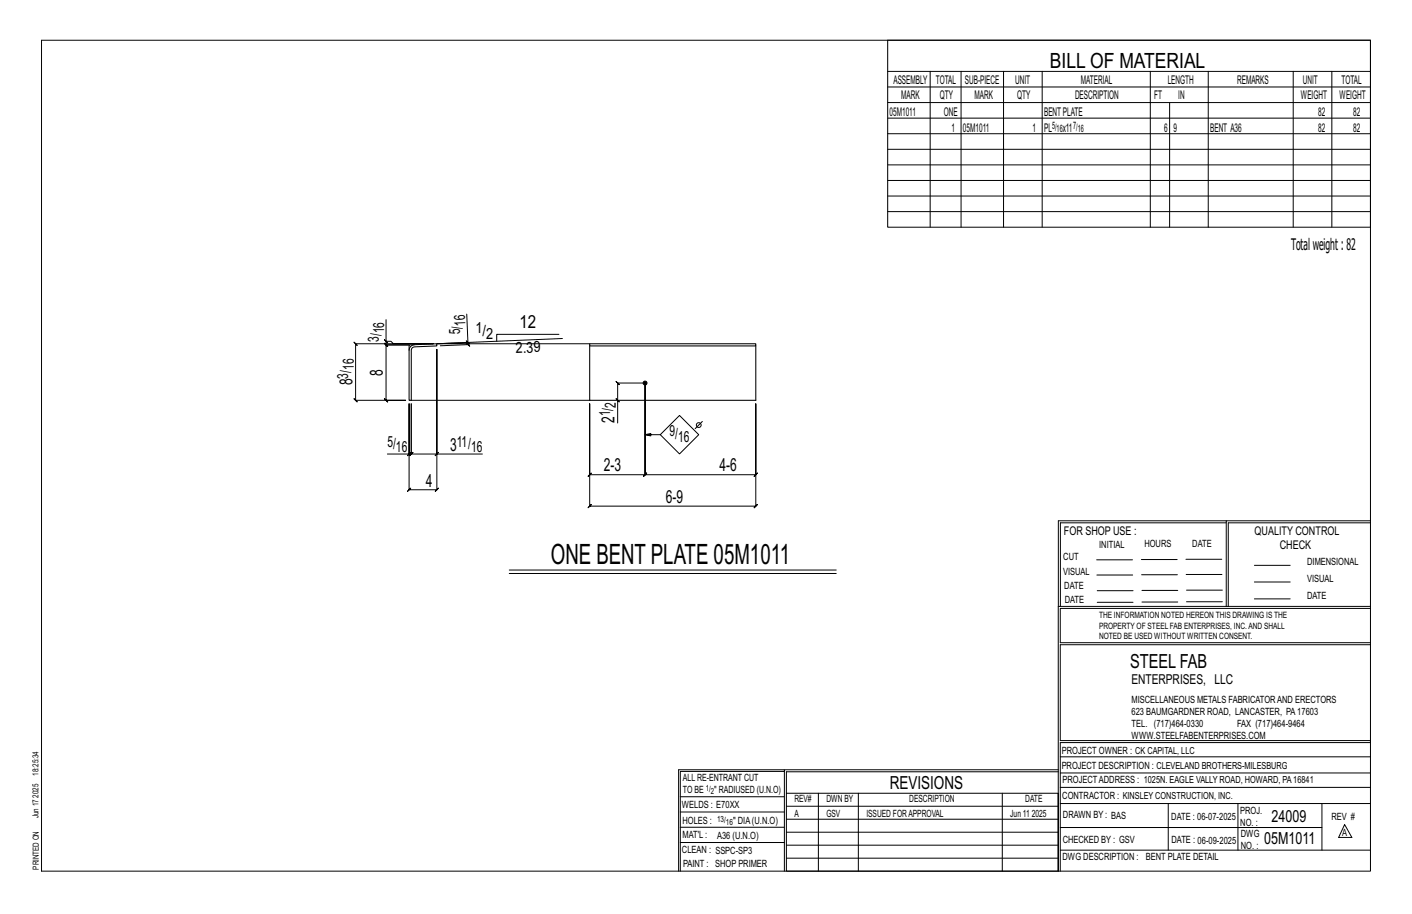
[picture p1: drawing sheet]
<svg xmlns="http://www.w3.org/2000/svg" width="432mm" height="279mm" viewBox="0 0 432 279" stroke-linecap="round" stroke-linejoin="round" font-family="sans-serif">
<defs><g id="words">
<text font-size="8.6" x="168.4" y="172.3">ONE BENT PLATE 05M1011</text>
<text font-size="6.4" x="321.1" y="20.7">BILL OF MATERIAL</text>
<text font-size="5.9" x="345.6" y="204.1">STEEL FAB</text>
<g font-size="5.5">
<text x="158.9" y="100.2">12</text>
<text x="107.8" y="117.8" transform="rotate(-90 107.8 117.8)">8</text>
<text x="117.1" y="114.9" transform="rotate(-90 117.1 114.9)">8</text>
<text x="187.9" y="129.3" transform="rotate(-90 187.9 129.3)">2</text>
<text x="137.6" y="137.8">3</text>
<text x="130.3" y="148.7">4</text>
<text x="184.7" y="144.1">2-3</text>
<text x="220" y="144.1">4-6</text>
<text x="203.6" y="153.7">6-9</text>
<text x="272.2" y="241.1">REVISIONS</text>
</g>
<g font-size="5.1">
<text x="388.9" y="251.3">24009</text>
<text x="386.6" y="258.1">05M1011</text>
</g>
<text font-size="4.9" x="394.8" y="76.4">Totalweight : 82</text>
<g font-size="4.7">
<text x="117.5" y="101.9" transform="rotate(-90 117.5 101.9)">16</text>
<text x="142.3" y="99.5" transform="rotate(-92 142.3 99.5)">16</text>
<text x="145.4" y="101.9">1/</text>
<text x="115.8" y="104.6" transform="rotate(-90 115.8 104.6)">3/</text>
<text x="140.8" y="102.2" transform="rotate(-92 140.8 102.2)">5/</text>
<text x="148.7" y="103.5">2</text>
<text x="157.8" y="107.9" transform="rotate(-2 157.8 107.9)">2.39</text>
<text x="108.2" y="113.1" transform="rotate(-90 108.2 113.1)">16</text>
<text x="106.5" y="115.8" transform="rotate(-90 106.5 115.8)">3/</text>
<text x="188.3" y="124.6" transform="rotate(-90 188.3 124.6)">2</text>
<text x="186.6" y="127.3" transform="rotate(-90 186.6 127.3)">1/</text>
<text x="118.5" y="136.6">5/</text>
<text x="139.7" y="136.6">11/</text>
<text x="204.8" y="133.4">9/</text>
<text x="207.4" y="135.1">16</text>
<text x="121.1" y="138.2">16</text>
<text x="144" y="138.2">16</text>
</g>
<text font-size="4.2" x="346" y="209.1">ENTERPRISES, LLC</text>
<g font-size="3.7">
<text x="273.2" y="25.6">ASSEMBLY</text>
<text x="286.2" y="25.6">TOTAL</text>
<text x="295.1" y="25.6">SUB-PIECE</text>
<text x="310.4" y="25.6">UNIT</text>
<text x="330.5" y="25.6">MATERIAL</text>
<text x="357.1" y="25.6">LENGTH</text>
<text x="378.3" y="25.6">REMARKS</text>
<text x="398.4" y="25.6">UNIT</text>
<text x="410.2" y="25.6">TOTAL</text>
<text x="272.1" y="35.5">05M1011</text>
<text x="275.6" y="30.4">MARK</text>
<text x="287.4" y="30.4">QTY</text>
<text x="288.6" y="35.5">ONE</text>
<text x="298" y="30.4">MARK</text>
<text x="311" y="30.4">QTY</text>
<text x="319.3" y="35.5">BENTPLATE</text>
<text x="328.7" y="30.4">DESCRIPTION</text>
<text x="353" y="30.4">FT</text>
<text x="360.3" y="30.4">IN</text>
<text x="397.8" y="30.4">WEIGHT</text>
<text x="403.2" y="35.5">82</text>
<text x="409.6" y="30.4">WEIGHT</text>
<text x="413.8" y="35.5">82</text>
<text x="290.9" y="40.2">1</text>
<text x="294.5" y="40.2">05M1011</text>
<text x="315.8" y="40.2">1</text>
<text x="319.3" y="40.2">PL</text>
<text x="325" y="40.2">x11</text>
<text x="356" y="40.2">6</text>
<text x="358.9" y="40.2">9</text>
<text x="370.1" y="40.2">BENT A36</text>
<text x="403.2" y="40.2">82</text>
<text x="413.8" y="40.2">82</text>
<text x="325.3" y="163.4">FOR SHOP USE :</text>
<text x="383.7" y="163.4">QUALITY CONTROL</text>
<text x="391.4" y="167.8">CHECK</text>
</g>
<g font-size="3.1">
<text x="321.7" y="39.4">5/</text>
<text x="323.1" y="40.5">16</text>
<text x="328.2" y="39.4">7/</text>
<text x="329.6" y="40.5">16</text>
<text x="336.2" y="167.4">INITIAL</text>
<text x="350" y="167.1">HOURS</text>
<text x="364.6" y="167.2">DATE</text>
<text x="325.2" y="171.3">CUT</text>
<text x="399.8" y="172.8">DIMENSIONAL</text>
<text x="325.1" y="175.8">VISUAL</text>
<text x="399.8" y="177.9">VISUAL</text>
<text x="325.5" y="180">DATE</text>
<text x="325.7" y="184.4">DATE</text>
<text x="399.8" y="183.1">DATE</text>
<text x="346" y="215">MISCELLANEOUS METALS FABRICATORAND ERECTORS</text>
<text x="346" y="218.6">623 BAUMGARDNER ROAD, LANCASTER, PA17603</text>
<text x="346" y="225.8">WWW.STEELFABENTERPRISES.COM</text>
<text x="346" y="222.2">TEL. (717)464-0330</text>
<text x="378.3" y="222.2">FAX (717)464-9464</text>
<text x="324.7" y="230.5">PROJECT OWNER : CK CAPITAL, LLC</text>
<text x="208.8" y="238.8">ALL RE-ENTRANT CUT</text>
<text x="324.7" y="235.1">PROJECT DESCRIPTION : CLEVELAND BROTHERS-MILESBURG</text>
<text x="324.9" y="239.5">PROJECTADDRESS : 1025N. EAGLE VALLY ROAD, HOWARD, PA16841</text>
<text x="208.8" y="242.5">TO BE</text>
<text x="218.4" y="242.5">&quot; RADIUSED (U.N.O)</text>
<text x="242.9" y="245.3">REV#</text>
<text x="252.7" y="245.3">DWN BY</text>
<text x="278.1" y="245.3">DESCRIPTION</text>
<text x="313.5" y="245.3">DATE</text>
<text x="324.9" y="244.2">CONTRACTOR : KINSLEY CONSTRUCTION, INC.</text>
<text x="208.5" y="247">WELDS : E70XX</text>
<text x="208.7" y="251.7">HOLES :</text>
<text x="224.2" y="251.8">&quot; DIA(U.N.O)</text>
<text x="242.9" y="249.9">A</text>
<text x="252.7" y="249.9">GSV</text>
<text x="264.9" y="249.9">ISSUED FORAPPROVAL</text>
<text x="309" y="249.9">Jun 11</text>
<text x="315.5" y="249.9">2025</text>
<text x="325.1" y="250">DRAWN BY : BAS</text>
<text x="358.2" y="250.5">DATE : 06-07-2025</text>
<text x="379.3" y="248.9">PROJ.</text>
<text x="407.2" y="250.5">REV #</text>
<text x="208.7" y="256.3">MAT'L :</text>
<text x="219.3" y="256.4">A36 (U.N.O)</text>
<text x="325" y="257.6">CHECKED BY : GSV</text>
<text x="358.3" y="257.7">DATE : 06-09-2025</text>
<text x="379.3" y="252.5">NO. :</text>
<text x="379.5" y="255.9">DWG</text>
<text x="410.5" y="255.5">A</text>
<text x="208.6" y="260.7">CLEAN : SSPC-SP3</text>
<text x="324.9" y="262.9">DWG DESCRIPTION :</text>
<text x="350.4" y="263">BENT PLATE DETAIL</text>
<text x="379.5" y="259.5">NO. :</text>
<text x="208.9" y="265">PAINT : SHOP PRIMER</text>
</g>
<g font-size="2.7">
<text x="336.1" y="189">THE INFORMATION NOTED HEREON THIS DRAWING IS THE</text>
<text x="336.1" y="195.4">NOTED BE USED WITHOUT WRITTEN CONSENT.</text>
<text x="336.1" y="192.2">PROPERTY OF STEEL FAB ENTERPRISES, INC.AND SHALL</text>
</g>
<g font-size="2.6">
<text x="215.9" y="241.8">1/</text>
<text x="217.4" y="242.7">2</text>
<text x="219.3" y="251.1">13/</text>
<text x="222" y="252.1">16</text>
</g>
<g font-size="2.5">
<text x="11.7" y="237.1" transform="rotate(-90 11.7 237.1)">18:25:34</text>
<text x="11.8" y="243.8" transform="rotate(-90 11.8 243.8)">2025</text>
<text x="11.8" y="250.1" transform="rotate(-90 11.8 250.1)">Jun 17</text>
<text x="11.9" y="265.8" transform="rotate(-90 11.9 265.8)">PRINTED ON</text>
</g>
</g></defs>
<g fill="none" stroke="#000" stroke-width=".31">
<path d="M12.7 12.3h406.4v254h-406.4zM271.5 12.3h147.6v57.2h-147.6zM271.5 21.8h147.6M271.5 26.6h147.6M271.5 31.4h147.6M271.5 36.1h147.6M284.5 21.8v47.7M293.9 21.8v47.7M306.9 21.8v47.7M318.7 21.8v47.7M351.8 21.8v47.7M357.7 31.4v38.1"/>
<path d="M369.5 21.8v47.7M395.5 21.8v47.7M407.3 21.8v47.7M271.5 40.9h147.6M271.5 45.6h147.6M271.5 50.4h147.6M271.5 55.2h147.6M271.5 59.9h147.6M271.5 64.7h147.6M118.1 97.7v6.6h1.5l.7 .8h12.2h-23.8l-.5-.5 1 1-.5-.5v17.3l-.5-.5 1 1-.5-.5h15.3h-5.9l.5 .5-1-1 .5 .5v-17l.5 .5-1-1 .5 .5h7h-7l.5 .5-1-1 .5 .5v-1.1M142.7 96l.4 8.7-8.5 .3M117.6 103.8l1 1z"/>
<path d="M142.6 104.2l1 1zM143.1 104.7v.6l-.5-.4 1 .9-.5-.5-8.5 .4M170.9 102.2h-19v2.1M172 103.5l-38.4 1.6h46.7M197.3 117.1h-8.4l-.5-.5 1 1-.5-.5v5.3l-.5-.5 1 1-.5-.5v6.9M118.5 138.8h6.6v-15.4v26.3l-.5 .5 1-1-.5 .5h8.5l-.5 .5 1-1-.5 .5v-42.9v32h13.9M124.6 139.3l1-1zM125.1 138.8h.7l-.5 .5 1-1-.5 .5v-15.4v15.4l-.5 .5 1-1-.5 .5h7.8M125.8 122.4h54.5M133.1 139.3l1-1zM180.3 123.4v21.7l-.5 .5 1-1-.5 .5h17l-.5 .5 1-1-.5 .5v-28v28l-.5 .5 1-1-.5 .5h33.8l-.5 .5 1-1-.5 .5v-21.7v31.3l.5-.5-1 1 .5-.5h-50.8l.5-.5-1 1 .5-.5zM197.3 132.9l1.7 .4v-.8l-1.7 .4h4.6"/>
<path d="M207.8 127l5.9 5.9-5.9 5.9-5.9-5.9zM214.8 128.8l-2.2 2.2M375 159.8h-50.7v25.6M375 159.2h-51.3l-.1 107.1M419.1 159.2h-44.1v26.2M419.1 159.8h-43.5v25.6M155.7 174.3h100M155.7 175.3h100M335.4 171.1h10.9M335.4 175.8h11M349 171h11M349.1 175.7h11"/>
<path d="M362.7 171h10.9M362.7 175.6h11M383.6 172.8h11M383.6 177.9h11M323.7 185.4h95.4M335.5 184.1h11M335.5 180.6h11M349.2 184h11M349.2 180.5h11M362.9 180.4h10.9M362.9 184h10.9M383.6 183.1h11"/>
<path d="M419.1 186h-94.9v10.5h94.9M419.1 197.1h-94.9v29.3h94.9v.6h-94.9v39.3M239.9 235.8h-31.9v30.5M239.9 235.3h-32.4v31M323.6 235.3h-83.7v31M323.6 235.9h-83.1v6.6M324.2 236.3h94.9M324.2 231.4h94.9M208 252.9h31.9M208 257.5h31.9M208 243.6h31.9M208 248.2h31.9"/>
<path d="M240.5 242.5h83.1v23.8h-83.1zM240.5 258.4h83.1M240.5 254.4h83.1M240.5 250.4h83.1M240.5 246.5h83.1M250.3 242.5v23.8M262.5 242.5v23.8M306.5 242.5v23.8M324.2 253h80.1M324.2 245.6h94.9M324.2 259.9h94.9M324.2 240.7h94.9"/>
<path d="M357.3 245.6v14.3M378.6 245.6v14.3M404.3 245.6v14.3M411.2 252.1l2.2 3.9h-4zM240.5 262.3h83.1"/>
<circle cx="213.7" cy="129.9" r=".74"/>
</g>
<circle cx="197.3" cy="117.1" r=".6" fill="#000" stroke="#000" stroke-width=".31"/>
<path d="M125.6 105.9l1.2-.5 6.8-.3v.6l-6.8 .3-.9 .6-.1 15.8h-.7v-15.3zM180.3 105.1h50.8v.6h-50.8zM180.3 105.7v16.7h50.8v-16.7" fill="none" stroke="#000" stroke-width=".32"/>
<path d="M125.1 107.1v-1.7h1.7" fill="none" stroke="#000" stroke-width=".31" stroke-dasharray="5.8 1 1 1"/>
<use href="#words"/>
</svg>
